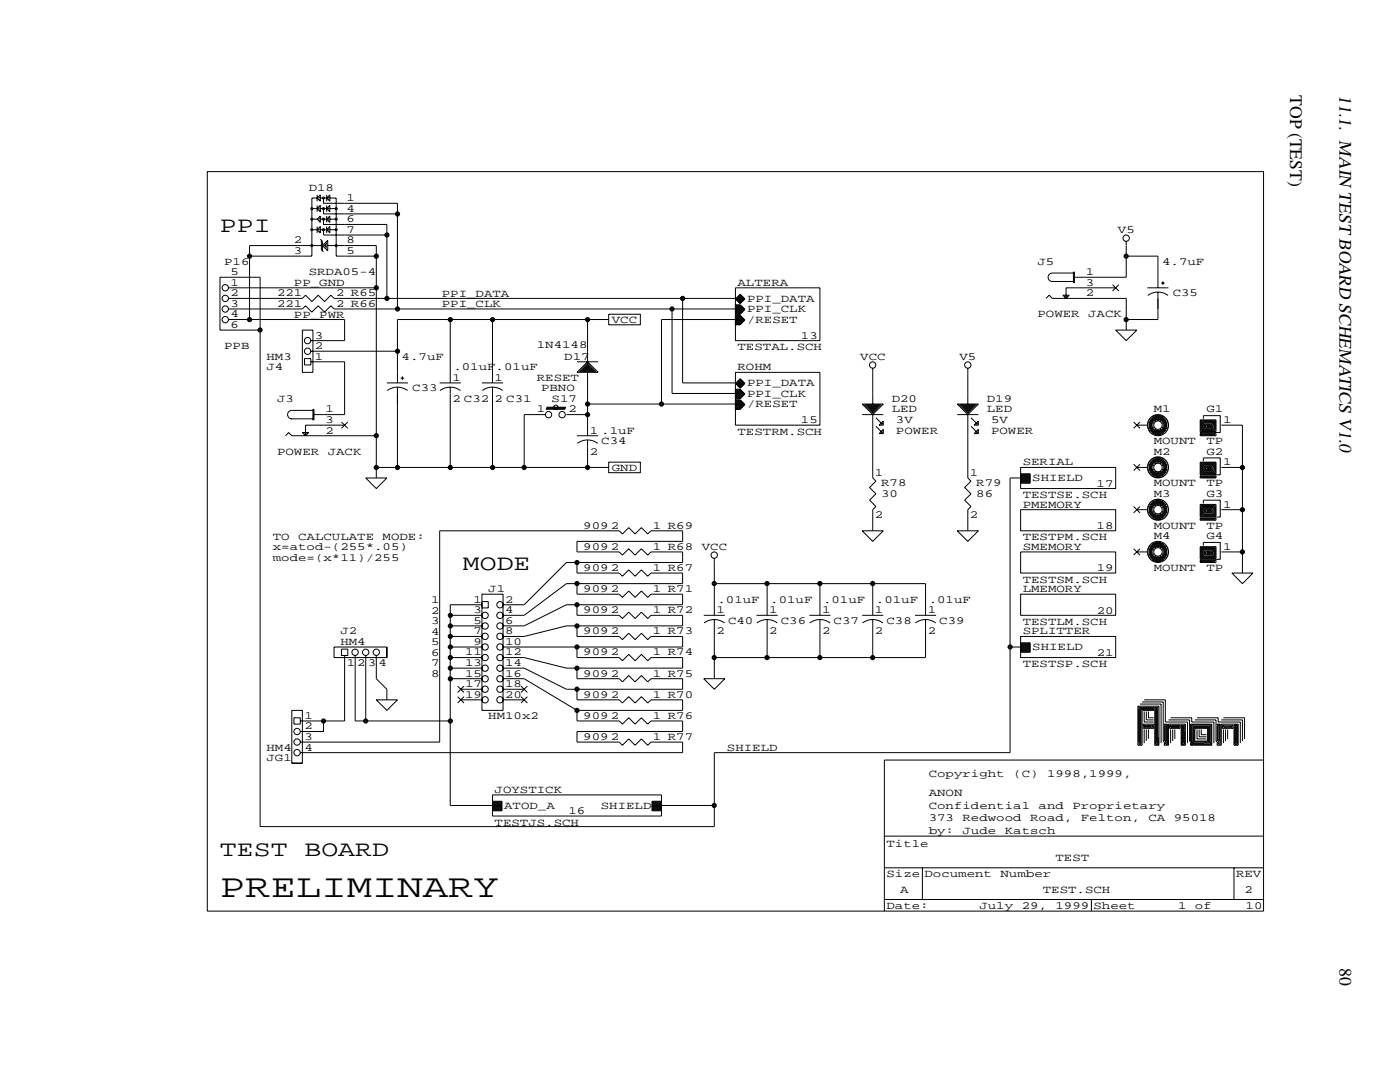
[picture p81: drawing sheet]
<svg xmlns="http://www.w3.org/2000/svg" width="279mm" height="216mm" viewBox="0 0 279 216" stroke-linecap="round" stroke-linejoin="round" font-family="sans-serif">
<defs><g id="words">
<text font-size="6.6" x="43.9" y="179">PRELIMINARY</text>
<g font-size="4.4">
<text x="43.9" y="46.4">PPI</text>
<text x="92.4" y="113.8">MODE</text>
<text x="43.9" y="170.7">TEST</text>
<text x="60.8" y="170.7">BOARD</text>
</g>
<text font-size="3.6" x="267.4" y="19" transform="rotate(90 267.4 19)">11.1. MAIN TEST BOARD SCHEMATICS V1.0</text>
<g font-size="3.5">
<text x="257.5" y="19.1" transform="rotate(90 257.5 19.1)">TOP (TEST)</text>
<text x="267.4" y="193.2" transform="rotate(90 267.4 193.2)">80</text>
</g>
<g font-size="2.2">
<text x="61.6" y="38">D18</text>
<text x="69.2" y="40.1">1</text>
<text x="69.2" y="42.3">4</text>
<text x="69.2" y="44.4">6</text>
<text x="69.2" y="46.5">7</text>
<text x="223.1" y="46.5">V5</text>
<text x="44.7" y="52.8">P16</text>
<text x="58.7" y="48.6">2</text>
<text x="58.7" y="50.7">3</text>
<text x="69.2" y="48.6">8</text>
<text x="69.2" y="50.7">5</text>
<text x="207.1" y="52.8">J5</text>
<text x="231.9" y="52.8">4.7uF</text>
<text x="46" y="54.9">5</text>
<text x="46" y="57">1</text>
<text x="46" y="59.1">2</text>
<text x="55.3" y="59.1">221</text>
<text x="58.7" y="57.1">PP_GND</text>
<text x="61.6" y="54.9">SRDA05-4</text>
<text x="67.1" y="59.1">2 R65</text>
<text x="88.2" y="59.2">PPI_DATA</text>
<text x="147.2" y="57">ALTERA</text>
<text x="216.7" y="54.9">1</text>
<text x="216.7" y="57">3</text>
<text x="216.7" y="59.1">2</text>
<text x="234" y="59.1">C35</text>
<text x="46" y="61.2">3</text>
<text x="46" y="63.3">4</text>
<text x="46" y="65.4">6</text>
<text x="55.3" y="61.2">221</text>
<text x="58.7" y="63.4">PP_PWR</text>
<text x="67.1" y="61.2">2 R66</text>
<text x="88.2" y="61.3">PPI_CLK</text>
<text x="122.1" y="64.4">VCC</text>
<text x="149.1" y="60.2">PPI_DATA</text>
<text x="149.1" y="62.3">PPI_CLK</text>
<text x="149.1" y="64.4">/RESET</text>
<text x="207.1" y="63.3">POWER</text>
<text x="217.2" y="63.3">JACK</text>
<text x="44.7" y="69.7">PPB</text>
<text x="53.2" y="71.8">HM3</text>
<text x="62.9" y="71.8">1</text>
<text x="62.9" y="69.7">2</text>
<text x="62.9" y="67.6">3</text>
<text x="80.2" y="71.8">4.7uF</text>
<text x="107.1" y="69.4">1N4148</text>
<text x="112.6" y="71.8">D17</text>
<text x="147.2" y="69.9">TESTAL.SCH</text>
<text x="159.8" y="67.6">13</text>
<text x="171.7" y="71.8">VCC</text>
<text x="191.5" y="71.8">V5</text>
<text x="53.2" y="73.9">J4</text>
<text x="90.3" y="76">1</text>
<text x="90.5" y="73.9">.01uF</text>
<text x="98.7" y="76">1</text>
<text x="98.9" y="73.9">.01uF</text>
<text x="107.1" y="76">RESET</text>
<text x="147.2" y="73.9">ROHM</text>
<text x="149.1" y="77">PPI_DATA</text>
<text x="55.3" y="80.2">J3</text>
<text x="65" y="82.3">1</text>
<text x="82.3" y="78.1">C33</text>
<text x="90.3" y="80.2">2 C32</text>
<text x="98.7" y="80.2">2 C31</text>
<text x="107.1" y="82.3">1</text>
<text x="108" y="78.1">PBNO</text>
<text x="110.1" y="80.2">S17</text>
<text x="113.4" y="82.3">2</text>
<text x="149.1" y="79.1">PPI_CLK</text>
<text x="149.1" y="81.3">/RESET</text>
<text x="178" y="80.2">D20</text>
<text x="178" y="82.3">LED</text>
<text x="196.9" y="80.2">D19</text>
<text x="196.9" y="82.3">LED</text>
<text x="230.2" y="82.3">M1</text>
<text x="240.8" y="82.3">G1</text>
<text x="65" y="84.4">3</text>
<text x="65" y="86.5">2</text>
<text x="117.7" y="86.5">1 .1uF</text>
<text x="120" y="88.6">C34</text>
<text x="147.2" y="86.7">TESTRM.SCH</text>
<text x="159.8" y="84.5">15</text>
<text x="178.8" y="86.6">POWER</text>
<text x="178.8" y="84.5">3V</text>
<text x="197.8" y="84.5">5V</text>
<text x="197.8" y="86.6">POWER</text>
<text x="230.2" y="88.6">MOUNT</text>
<text x="240.8" y="88.6">TP</text>
<text x="244.1" y="84.4">1</text>
<text x="55.3" y="90.7">POWER</text>
<text x="65.4" y="90.7">JACK</text>
<text x="117.7" y="90.7">2</text>
<text x="122.1" y="93.9">GND</text>
<text x="174.6" y="95">1</text>
<text x="193.6" y="95">1</text>
<text x="204.1" y="92.8">SERIAL</text>
<text x="230.2" y="90.7">M2</text>
<text x="240.8" y="90.7">G2</text>
<text x="244.1" y="92.8">1</text>
<text x="175.9" y="97.1">R78</text>
<text x="175.9" y="99.2">30</text>
<text x="194.8" y="97.1">R79</text>
<text x="194.8" y="99.2">86</text>
<text x="204.1" y="101.3">PMEMORY</text>
<text x="204.1" y="99.4">TESTSE.SCH</text>
<text x="206" y="96">SHIELD</text>
<text x="218.9" y="97.1">17</text>
<text x="230.2" y="97.1">MOUNT</text>
<text x="230.2" y="99.2">M3</text>
<text x="240.8" y="97.1">TP</text>
<text x="240.8" y="99.2">G3</text>
<text x="244.1" y="101.3">1</text>
<text x="54.4" y="107.7">TO</text>
<text x="59.5" y="107.7">CALCULATE</text>
<text x="76.4" y="107.7">MODE:</text>
<text x="116.4" y="105.5">909</text>
<text x="121.9" y="105.5">2</text>
<text x="130.3" y="105.5">1 R69</text>
<text x="174.6" y="103.4">2</text>
<text x="193.6" y="103.4">2</text>
<text x="204.1" y="107.8">TESTPM.SCH</text>
<text x="218.9" y="105.6">18</text>
<text x="230.2" y="105.5">MOUNT</text>
<text x="230.2" y="107.6">M4</text>
<text x="240.8" y="105.5">TP</text>
<text x="240.8" y="107.6">G4</text>
<text x="54.4" y="111.9">mode=(x*11)/255</text>
<text x="54.4" y="109.8">x=atod-(255*.05)</text>
<text x="116.4" y="113.9">909</text>
<text x="116.4" y="109.7">909</text>
<text x="121.9" y="113.9">2</text>
<text x="121.9" y="109.7">2</text>
<text x="130.3" y="113.9">1 R67</text>
<text x="130.3" y="109.7">1 R68</text>
<text x="140.1" y="109.7">VCC</text>
<text x="204.1" y="109.7">SMEMORY</text>
<text x="218.9" y="114">19</text>
<text x="230.2" y="113.9">MOUNT</text>
<text x="240.8" y="113.9">TP</text>
<text x="244.1" y="109.7">1</text>
<text x="97.4" y="118.1">J1</text>
<text x="116.4" y="118.1">909</text>
<text x="121.9" y="118.1">2</text>
<text x="130.3" y="118.1">1 R71</text>
<text x="204.1" y="116.2">TESTSM.SCH</text>
<text x="204.1" y="118.1">LMEMORY</text>
<text x="86.1" y="120.3">1</text>
<text x="86.1" y="122.4">2</text>
<text x="86.1" y="124.5">3</text>
<text x="94.5" y="120.3">1</text>
<text x="94.5" y="122.4">3</text>
<text x="94.5" y="124.5">5</text>
<text x="100.8" y="120.3">2</text>
<text x="100.8" y="122.4">4</text>
<text x="100.8" y="124.5">6</text>
<text x="116.4" y="122.4">909</text>
<text x="121.9" y="122.4">2</text>
<text x="130.3" y="122.4">1 R72</text>
<text x="143" y="122.4">1</text>
<text x="143.2" y="120.3">.01uF</text>
<text x="145.3" y="124.5">C40</text>
<text x="153.5" y="122.4">1</text>
<text x="153.7" y="120.3">.01uF</text>
<text x="155.8" y="124.5">C36</text>
<text x="164.1" y="122.4">1</text>
<text x="164.3" y="120.3">.01uF</text>
<text x="166.4" y="124.5">C37</text>
<text x="174.6" y="122.4">1</text>
<text x="174.8" y="120.3">.01uF</text>
<text x="176.9" y="124.5">C38</text>
<text x="185.1" y="122.4">1</text>
<text x="185.3" y="120.3">.01uF</text>
<text x="187.5" y="124.5">C39</text>
<text x="204.1" y="124.7">TESTLM.SCH</text>
<text x="218.9" y="122.4">20</text>
<text x="67.9" y="126.6">J2</text>
<text x="67.9" y="128.7">HM4</text>
<text x="86.1" y="126.6">4</text>
<text x="86.1" y="128.7">5</text>
<text x="86.1" y="130.9">6</text>
<text x="92.8" y="130.8">11</text>
<text x="94.5" y="126.6">7</text>
<text x="94.5" y="128.7">9</text>
<text x="100.8" y="126.6">8</text>
<text x="100.8" y="128.7">10</text>
<text x="100.8" y="130.8">12</text>
<text x="116.4" y="126.6">909</text>
<text x="116.4" y="130.8">909</text>
<text x="121.9" y="126.6">2</text>
<text x="121.9" y="130.8">2</text>
<text x="130.3" y="126.6">1 R73</text>
<text x="130.3" y="130.8">1 R74</text>
<text x="143" y="126.6">2</text>
<text x="153.5" y="126.6">2</text>
<text x="164.1" y="126.6">2</text>
<text x="174.6" y="126.6">2</text>
<text x="185.1" y="126.6">2</text>
<text x="204.1" y="126.6">SPLITTER</text>
<text x="206" y="129.7">SHIELD</text>
<text x="218.9" y="130.9">21</text>
<text x="69.2" y="132.9">1 2 3 4</text>
<text x="86.1" y="133">7</text>
<text x="86.1" y="135.1">8</text>
<text x="92.8" y="132.9">13</text>
<text x="92.8" y="135">15</text>
<text x="92.8" y="137.1">17</text>
<text x="100.8" y="132.9">14</text>
<text x="100.8" y="135">16</text>
<text x="100.8" y="137.1">18</text>
<text x="116.4" y="135">909</text>
<text x="121.9" y="135">2</text>
<text x="130.3" y="135">1 R75</text>
<text x="204.1" y="133.1">TESTSP.SCH</text>
<text x="60.7" y="143.4">1</text>
<text x="92.8" y="139.2">19</text>
<text x="97.4" y="143.4">HM10x2</text>
<text x="100.8" y="139.2">20</text>
<text x="116.4" y="139.2">909</text>
<text x="116.4" y="143.4">909</text>
<text x="121.9" y="139.2">2</text>
<text x="121.9" y="143.4">2</text>
<text x="130.3" y="139.2">1 R70</text>
<text x="130.3" y="143.4">1 R76</text>
<text x="53.2" y="149.8">HM4</text>
<text x="60.7" y="145.5">2</text>
<text x="60.7" y="147.7">3</text>
<text x="60.7" y="149.8">4</text>
<text x="116.4" y="147.7">909</text>
<text x="121.9" y="147.7">2</text>
<text x="130.3" y="147.7">1 R77</text>
<text x="145.1" y="149.8">SHIELD</text>
<text x="53.2" y="151.9">JG1</text>
<text x="185.3" y="155">Copyright</text>
<text x="202.2" y="155">(C)</text>
<text x="209" y="155">1998,1999,</text>
<text x="98.7" y="158.2">JOYSTICK</text>
<text x="100.6" y="161.4">ATOD_A</text>
<text x="119.9" y="161.4">SHIELD</text>
<text x="185.3" y="161.4">Confidential</text>
<text x="185.3" y="158.8">ANON</text>
<text x="207.3" y="161.4">and</text>
<text x="214" y="161.4">Proprietary</text>
<text x="98.7" y="164.7">TESTJS.SCH</text>
<text x="113.5" y="162.5">16</text>
<text x="185.3" y="166.4">by:</text>
<text x="185.3" y="163.9">373</text>
<text x="192.1" y="166.4">Jude</text>
<text x="192.1" y="163.9">Redwood</text>
<text x="200.5" y="166.4">Katsch</text>
<text x="205.6" y="163.9">Road,</text>
<text x="215.7" y="163.9">Felton,</text>
<text x="229.2" y="163.9">CA</text>
<text x="234.3" y="163.9">95018</text>
<text x="176.9" y="168.9">Title</text>
<text x="210.6" y="171.9">TEST</text>
<text x="176.9" y="175.1">Size Document</text>
<text x="179.7" y="178.2">A</text>
<text x="199.7" y="175.1">Number</text>
<text x="208.1" y="178.2">TEST.SCH</text>
<text x="246.7" y="175.1">REV</text>
<text x="248.4" y="178.2">2</text>
<text x="176.9" y="181.4">Date:</text>
<text x="195.5" y="181.4">July</text>
<text x="203.9" y="181.4">29,</text>
<text x="210.6" y="181.4">1999 Sheet</text>
<text x="235.1" y="181.4">1</text>
<text x="238.5" y="181.4">of</text>
<text x="248.6" y="181.4">10</text>
</g>
</g></defs>
<g fill="none" stroke="#000" stroke-width=".2">
<path d="M41.4 34.2h210.8v147.6h-210.8zM63.3 39.5h-1.1v11.6h-12.4M63.3 38.9v1.2M63.5 39.5h.2M63.7 39.3h.1M63.7 39.7h.1M63.9 39.5h1.3M63.9 38.9v1.2l-.6-.6zM64.6 39.5v1.1h14.7v21M65.2 38.9v1.2M65.4 39.5h.2M65.6 39.3h.1"/>
<path d="M65.6 39.7h.1M65.8 39.5h1.3v11.6h8M65.8 38.9v1.2l-.6-.6zM45.6 59.5h14.7l.7-.6 1.2 1.3 1.3-1.3 1.3 1.3 1.2-1.3 .7 .6h80.1M45.6 57.4h29.5M62.2 41.6h1.1M62.2 45.8h1.1M62.2 43.7h1.1M63.3 41v1.3M63.3 45.2v1.3M63.3 41.6l.6-.6v1.3zM63.3 43.7l.6-.6v1.3z"/>
<path d="M63.3 45.8l.6-.6v1.3zM63.5 41.6h.2M63.5 45.8h.2M63.5 43.7h.2M63.7 41.4h.1M63.7 41.8h.1M63.7 43.5h.1M63.7 43.9h.1M63.7 45.6h.1M63.7 46h.1M63.9 41.6h1.3M63.9 45.8h1.3"/>
<path d="M63.9 43.7h1.3M63.9 47.7l.4 .5v1.9M64.1 47.9v1.9l.5 .5M64.3 49h-14.5v14.8M64.6 41.6v1.1h14.7M64.6 43.7v1.1h12.6v14.7M64.6 45.8v1.1h12.6M64.6 49h.6M64.8 48.8h.4M64.8 49.2h.4M65 48.6h.2M65 49.4h.2"/>
<path d="M65.2 48.4h.1M65.2 49.6h.1M65.2 41v1.3M65.2 43.1v1.3M65.2 45.2v1.3M65.2 43.7l.6-.6v1.3zM65.4 41.6h.2M65.4 45.8h.2M65.4 43.7h.2M65.4 49h9.7v46.4M65.4 47.9v2.2l-1.1-1.1zM65.6 41.4h.1"/>
<path d="M65.6 41.8h.1M65.6 43.5h.1M65.6 43.9h.1M65.6 45.6h.1M65.6 46h.1M65.8 41v1.3l-.6-.7zM65.8 45.2v1.3l-.6-.7zM65.8 41.6h1.3M65.8 45.8h1.3M65.8 43.7h1.3M136.2 59.5v16.9h10.6M146.8 57.4h16.8v10.6h-16.8z"/>
<path d="M147.7 58.7l1 .9-1 1-.9-1zM147.9 58.8l-1 1M148 59l-.9 .9M148.2 59.1l-1 1M148.3 59.3l-.9 .9M148.5 59.4l-1 1M148.6 59.6l-.9 .9M208.7 59.5l.7-.6 .6 .6h14.8v6.4M209.8 56.2h4.4M212.1 58.9h1.3l-.6 .6zM212.5 59.1h.1M213 59.1h.1"/>
<path d="M214.2 54.5h-4.2a.84 .84 0 0 0-.8 .8 .84 .84 0 0 0 .8 .9M214.2 54.3h.2v2.1h-.2zM222 56.8l1.3 1.3M222.7 57.4h-9.9v2.1M223.3 56.8l-1.3 1.3M224.8 48.2v7.1h-10.4M224.8 51.1h6.3v6.3M229 57.4h4.2M229.1 59a3.4 3.4 0 0 1 4 0M231.1 58.3v5.5h-6.3M231.7 56.5h.7M232.1 56.1v.7"/>
<path d="M45.6 61.6h14.7l.7-.6 1.2 1.3 1.3-1.3 1.3 1.3 1.2-1.3 .7 .6h81.9M45.6 63.8h23.2v4.2h-6.8M51.9 65.9h-8v-10.6h8v109.6h90.7v-14.7h59v-54.8h4M60.3 65.9h2.2v8.4h-2.2zM60.8 71.6h1.2v1.2h-1.2zM62 72.2h6.8v10.5h-6.1M62 70.1h17.3M77.2 76.4h4.2M77.3 77.9a3.4 3.4 0 0 1 4 0M79.3 77.2v16.1M79.9 75.5h.8M80.3 75.1v.7"/>
<path d="M87.7 76.4h4.3M87.8 77.9a3.4 3.4 0 0 1 4.1 0M89.9 63.8v12.6M89.9 77.2v16.1M96.2 76.4h4.2M96.3 77.9a3.4 3.4 0 0 1 4 0M98.3 63.8v12.6M98.3 77.2v16.1M115.2 74.3l2.1-2.1 2.1 2.1zM115.2 72.2h4.2M115.6 74.1h3.3M115.8 73.9h2.9"/>
<path d="M116 73.7h2.5M116.2 73.5h2.1M116.4 73.2h1.7M116.6 73h1.3M116.8 72.8h.9M117 72.6h.5M117.3 72.4h.1M117.3 63.8v8.4M117.3 74.3v12.6M121.5 62.7h6.3v2.1h-6.3zM121.5 63.8h-42.2v12.6M134.1 61.6v16.9h14.5"/>
<path d="M146.8 74.3h16.8v10.5h-16.8zM146.8 60.8h.9l1 1M146.8 61h1.1M146.8 61.2h1.3M146.8 61.4h1.6M146.8 61.8h1.9M146.8 62h1.7M146.8 62.2h1.4M146.8 62.4h1.2M146.8 62.6h1M146.8 62.9h.9l1 1M146.8 63.1h1.1"/>
<path d="M146.8 63.3h1.3M146.8 63.5h1.6M146.8 63.9h1.9M146.8 64.1h1.7M146.8 64.3h1.4M146.8 64.5h1.2M146.8 64.7h1M146.8 76.5l.9-.9 1 .9-1 1zM146.8 77.7h.9l1 .9M146.8 77.9h1.1M146.8 78.1h1.3M146.8 78.3h1.6"/>
<path d="M146.8 78.6h1.9M146.8 78.8h1.7M146.8 79h1.4M146.8 79.3h1.2M146.8 79.5h1M146.8 79.8h.9l1 .9M146.8 80h1.1M147.9 75.7l-1 1M148 75.9l-.9 .9M148.2 76l-1 1M148.3 76.2l-.9 .9M148.5 76.3l-1 .9"/>
<path d="M148.6 63.8h-16.6v16.8M148.6 76.4l-.9 1M148.7 61.8l-1 .9h-.9M148.7 63.9l-1 .9h-.9M148.7 78.6l-1 1h-.9M174.2 73.5v7.1M193.1 73.5v7.1M222.7 65.9h4.2l-2.1 2.1zM57 86.9l.6-.6 .6 .6h16.9M58 83.6h4.5M60.3 86.3h1.3l-.6 .6zM60.8 86.5h.1"/>
<path d="M61.2 86.5h.1M62.5 81.9h-4.3a.84 .84 0 0 0-.8 .8 .84 .84 0 0 0 .8 .9M62.5 81.7h.2v2.1h-.2zM68.1 84.2l1.3 1.3M68.8 84.8h-7.8v2.1M69.4 84.2l-1.3 1.3M73 95.4h4.2l-2.1 2.1zM75.1 93.3h46.4M108.8 82.7h-4.2v10.6M109 81.3h3.8v.2h-3.8v.2h3.8M113 82.7h4.3M115.2 86.9h4.2"/>
<path d="M115.2 88.5a3.4 3.4 0 0 1 4.1 0M117.3 87.8v5.5M117.3 80.6h31.3M121.5 92.2h6.3v2.1h-6.3zM146.8 80.2h1.3M146.8 80.4h1.6M146.8 80.7h1.9M146.8 80.9h1.7M146.8 81.1h1.4M146.8 81.4h1.2M146.8 81.6h1M148.7 80.7l-1 1h-.9"/>
<path d="M172.1 80.6h4.2l-2.1 2.1zM172.1 82.7h4.2M172.5 80.8h3.4M172.7 81h2.9M172.9 81.3h2.5M173.1 81.5h2.1M173.3 81.7h1.7M173.5 81.9h1.3M173.8 82.1h.8M174 82.3h.4M174.2 82.5h.1M174.2 82.7v12.7l.6 .6-1.3 1.3 1.3 1.2-1.3 1.3 1.3 1.3-.6 .6v4.2"/>
<path d="M174.8 83.4l1.1 1M174.8 85l1.1 1.1M175.9 84.6h.2M175.9 86.3h.2M176.1 84.4h.1M176.1 86.1h.1M176.3 84v.8h-.9zM176.3 85.7v.8h-.9zM191 80.6h4.3l-2.2 2.1zM191 82.7h4.3M191.5 80.8h3.3M191.7 81h2.9"/>
<path d="M191.9 81.3h2.5M192.1 81.5h2.1M192.3 81.7h1.7M192.5 81.9h1.3M192.7 82.1h.9M192.9 82.3h.5M193.1 82.5h.1M193.1 82.7v12.7l.7 .6-1.3 1.3 1.3 1.2-1.3 1.3 1.3 1.3-.7 .6v4.2M193.8 83.4l1 1M193.8 85l1 1.1M194.4 84.8l.9-.8v.8zM194.4 86.5l.9-.8v.8z"/>
<path d="M194.8 84.6h.2M194.8 86.3h.2M195 84.4h.1M195 86.1h.1M203.7 93.3h19v4.2h-19zM203.7 94.5h1.9v1.9h-1.9M203.7 94.7h1.9M203.7 95h1.9M203.7 95.2h1.9M203.7 95.6h1.9M203.7 95.8h1.9M203.7 96h1.9"/>
<path d="M203.7 96.2h1.9M226.2 84.2l1.3 1.3M226.2 92.6l1.3 1.3M226.9 84.8h2.1M226.9 93.3h2.1M227.5 84.2l-1.3 1.3M227.5 92.6l-1.3 1.3M229.2 84.2h1M229.2 84.4h1M229.2 84.6h.8M229.2 84.8h.8M229.2 85h.8"/>
<path d="M229.2 85.3h1M229.2 85.5h1M229.2 93.3h.8M229.2 92.6h1M229.2 92.8h1M229.2 93.1h.8M229.2 93.5h.8M229.2 93.7h1M229.2 93.9h1M229.4 83.8h3.4M229.4 84h1.3M229.4 85.7h1.3"/>
<path d="M229.4 85.9h3.4M229.4 92.2h3.4M229.4 94.3h3.4M229.4 92.4h1.3M229.4 94.1h1.3M229.6 83.6h3M229.6 86.1h3M229.6 94.5h3M229.6 92h3M229.8 83.4h2.6M229.8 86.3h2.6M229.8 94.7h2.6"/>
<path d="M229.8 91.8h2.6M230 83.2h2.1M230 86.5h2.1M230 95h2.1M230 91.6h2.1M230.5 82.9h1.2M230.5 86.7h1.2M230.5 95.2h1.2M230.5 91.4h1.2M230.5 99.8h1.2M231.5 84h1.3M231.5 85.7h1.3"/>
<path d="M231.5 92.4h1.3M231.5 94.1h1.3M231.9 84.2h1.1M231.9 84.4h1.1M231.9 85.3h1.1M231.9 85.5h1.1M231.9 92.6h1.1M231.9 92.8h1.1M231.9 93.7h1.1M231.9 93.9h1.1M232.1 84.6h.9M232.1 84.8h.9"/>
<path d="M232.1 85h.9M232.1 93.3h.9M232.1 93.1h.9M232.1 93.5h.9M239.5 86.5h3.2v.4h-3.2zM239.5 86.5l.2 .2h2.8M239.5 95h3.2v.4h-3.2zM239.5 95l.2 .2h2.8M240.2 83.6v-.7h3.3v3.4h-4v-2.5h3.2v2.3h-3v-2.1h2.8v1.9h-2.6v-1.7h2.4v1.5h-2.1v-1.3h1.9v1.1h-1.7v-.9h1.4v.7h-1.2v-.5h1v.2h-.8M240.2 92v-.6h3.3v3.3h-4v-2.5h3.2v2.3h-3v-2.1h2.8v1.9h-2.6v-1.7h2.4v1.5h-2.1v-1.3h1.9v1.1h-1.7v-.8h1.4v.6h-1.2v-.4h1v.2h-.8M243.7 84.8h4.3v29.5M243.7 93.3h4.3"/>
<path d="M96.2 118.6h4.2v23.2h-4.2zM115.2 112.2v2.1h8.4l.6 .7 1.3-1.3 1.2 1.3 1.3-1.3 1.3 1.3 .6-.7h6.3v2.2h-23.2l-8.4 6.3h-4.2M115.2 116.5v2.1h8.4l.6 .6 1.3-1.3 1.2 1.3 1.3-1.3 1.3 1.3 .6-.6h6.3v2.1h-23.2l-8.4 4.2h-4.2M142.6 116.5h42.1v6.3M142.6 111.4v11.4M153.1 116.5v6.3M163.6 116.5v6.3M172.1 105.9h4.2l-2.1 2.1zM174.2 116.5v6.3M191 105.9h4.3l-2.2 2.1zM203.7 101.7h19v4.2h-19zM203.7 110.1h19v4.2h-19z"/>
<path d="M203.7 118.6h19v4.2h-19zM226.2 101.1l1.3 1.2M226.2 109.5l1.3 1.3M226.9 101.7h2.1M226.9 110.1h2.1M227.5 101.1l-1.3 1.2M227.5 109.5l-1.3 1.3M229.2 101.7h.8M229.2 101.1h1M229.2 101.3h1M229.2 101.5h.8M229.2 101.9h.8"/>
<path d="M229.2 102.1h1M229.2 102.3h1M229.2 109.5h1M229.2 109.7h1M229.2 109.9h.8M229.2 110.1h.8M229.2 110.3h.8M229.2 110.6h1M229.2 110.8h1M229.4 100.6h3.4M229.4 100.9h1.3M229.4 102.5h1.3"/>
<path d="M229.4 102.8h3.4M229.4 109.1h3.4M229.4 109.3h1.3M229.4 111h1.3M229.4 111.2h3.4M229.6 100.4h3M229.6 103h3M229.6 108.9h3M229.6 111.4h3M229.8 100.2h2.6M229.8 103.2h2.6M229.8 108.7h2.6"/>
<path d="M229.8 111.6h2.6M230 100h2.1M230 103.4h2.1M230 108.4h2.1M230 111.8h2.1M230.5 103.6h1.2M230.5 108.2h1.2M230.5 112h1.2M231.5 100.9h1.3M231.5 102.5h1.3M231.5 109.3h1.3M231.5 111h1.3"/>
<path d="M231.9 101.1h1.1M231.9 101.3h1.1M231.9 102.1h1.1M231.9 102.3h1.1M231.9 109.5h1.1M231.9 109.7h1.1M231.9 110.6h1.1M231.9 110.8h1.1M232.1 101.7h.9M232.1 101.5h.9M232.1 101.9h.9M232.1 109.9h.9"/>
<path d="M232.1 110.1h.9M232.1 110.3h.9M239.5 103.4h3.2v.4h-3.2zM239.5 111.8h3.2v.4h-3.2zM239.5 103.4l.2 .2h2.8M239.5 111.8l.2 .2h2.8M240.2 100.4v-.6h3.3v3.4h-4v-2.6h3.2v2.4h-3v-2.1h2.8v1.9h-2.6v-1.7h2.4v1.4h-2.1v-1.2h1.9v1h-1.7v-.8h1.4v.6h-1.2v-.4h1v.2h-.8M240.2 108.9v-.7h3.3v3.4h-4v-2.5h3.2v2.3h-3v-2.1h2.8v1.9h-2.6v-1.7h2.4v1.5h-2.1v-1.3h1.9v1.1h-1.7v-.9h1.4v.7h-1.2v-.5h1v.2h-.8M243.7 101.7h4.3M243.7 110.1h4.3M245.8 114.3h4.3l-2.1 2.2zM66.7 129.1h10.5v2.1h-10.5z"/>
<path d="M68.1 129.5h1.3v1.3h-1.3zM68.8 130.8v13.1h-8.9M70.9 130.8v13.1h19M73 130.8v13.1M75.1 130.8v4.6l2.1 2.1v2.1M75.1 139.6h4.2l-2.1 2.2zM89.9 122.8h6.3M89.9 129.1h6.3M89.9 131.2h6.3M89.9 135.4h6.3M89.9 127h6.3M89.9 124.9h6.3"/>
<path d="M89.9 133.3h6.3M91.3 136.9l1.3 1.3M91.3 139l1.3 1.3M92 139.6h4.2M92 137.5h4.2M92.6 136.9l-1.3 1.3M92.6 139l-1.3 1.3M96.2 120.7h-6.3v40h10.3M96.2 120h1.2v1.3h-1.2M100.4 133.3h4.2l8.4 4.2h23.2v-2.1h-6.3l-.6 .7-1.3-1.3-1.3 1.3-1.2-1.3-1.3 1.3-.6-.7h-8.4v-2.1M100.4 120.7h4.2l8.4-8.5h23.2v-2.1h-6.3l-.6 .7-1.3-1.3-1.3 1.3-1.2-1.3-1.3 1.3-.6-.7h-8.4v-2.1h21v-2.1h-6.3l-.6 .6-1.3-1.2-1.3 1.2-1.2-1.2-1.3 1.2-.6-.6h-35.9v42.2h-27.8M100.4 139.6h4.2"/>
<path d="M100.4 135.4h4.2l10.6 6.4M100.4 137.5h4.2M104 136.9l1.2 1.3M104 139l1.2 1.3M105.2 139l-1.2 1.3M105.2 136.9l-1.2 1.3M115.2 124.9v2.1h8.4l.6 .6 1.3-1.2 1.2 1.2 1.3-1.2 1.3 1.2 .6-.6h6.3v2.1h-35.8M115.2 120.7v2.1h8.4l.6 .6 1.3-1.3 1.2 1.3 1.3-1.3 1.3 1.3 .6-.6h6.3v2.1h-23.2l-8.4 2.1h-4.2M115.2 137.5v2.1h8.4l.6 .7 1.3-1.3 1.2 1.3 1.3-1.3 1.3 1.3 .6-.7h6.3v2.2h-21M115.2 129.1v2.1h8.4l.6 .6 1.3-1.2 1.2 1.2 1.3-1.2 1.3 1.2 .6-.6h6.3v2.1h-23.2l-8.4-2.1h-4.2M140.4 135.4h4.3l-2.1 2.1zM140.4 122.8h4.3"/>
<path d="M140.5 124.3a3.4 3.4 0 0 1 4.1 0M142.6 123.6v11.8M151 122.8h4.2M151.1 124.3a3.4 3.4 0 0 1 4 0M153.1 123.6v7.6M161.5 122.8h4.2M161.6 124.3a3.4 3.4 0 0 1 4.1 0M163.6 123.6v7.6M172.1 122.8h4.2M172.1 124.3a3.4 3.4 0 0 1 4.1 0M174.2 123.6v7.6M182.6 122.8h4.2"/>
<path d="M182.7 124.3a3.4 3.4 0 0 1 4 0M184.7 123.6v7.6h-42.1M201.6 129.1h4M203.7 127h19v4.2h-19zM203.7 128.3h1.9v1.9h-1.9M203.7 129.5h1.9M203.7 128.5h1.9M203.7 128.7h1.9M203.7 128.9h1.9M203.7 129.3h1.9M203.7 129.7h1.9M203.7 129.9h1.9"/>
<path d="M228.3 139.6h4.3v4.5h4.4v4.2M58.2 141.8h2.1v10.5h-2.1zM58.7 143.2h1.2v1.3h-1.2zM64.6 143.9v2.1h-4.7M98.3 158.6h33.7v4.2h-33.7zM98.3 159.9h1.9v1.9h-1.9M115.2 141.8v2.1h8.4l.6 .6 1.3-1.3 1.2 1.3 1.3-1.3 1.3 1.3 .6-.6h6.3v2.1h-21v2.1h8.4l.6 .6 1.3-1.3 1.2 1.3 1.3-1.3 1.3 1.3 .6-.6h6.3v2.1h-76.3M132 159.9h-1.9v1.9h1.9M227.1 140.9h4.2v7.8h-.8v-7.6h.6v7.4h-.4v-7.2h.2v7M227.1 140.9l.8 .9v6.9h-.8zM227.5 141.1h2.7v.7h-2.1zM227.5 141.1l-.2 .2v7.2h.4v-6.7l-.2-.3v6.8"/>
<path d="M227.5 140.5h4.2v7.8M227.9 140.1h4.2v7.8l.9 .8h.2v-4.2h3.4v4.2h-.9v-4h.7v3.8h-.5v-3.6h.2v3.4M227.9 141.3h2.1v.2h-1.9zM228.1 144.5h2.1v.8h-2.1zM228.1 144.5l.7 .6h1.2v-.4h-1.4l-.3 .4 .5-.2h1M228.3 142v2.1h1.9M228.3 145.5v2.8M228.8 142v1.6h1.4M228.8 145.5v2.4M229.2 142v1.2h1M229.2 145.5v1.9M232.4 144.5h.6v4l-.2 .2h-.4v-.4l.4-.4v-3.2h-.4z"/>
<path d="M232.4 147.9v-3h.2v3l.2 .2-.2 .4M233.2 143.6h4.2v4.3l.9 .8h3.5v-4.2h-4.2v3.4l.7 .6h3.3v-3.8h-3.8v3.2l.5 .4h3.1v-3.4h-3.4v3l.3 .2h2.9v-3h-2.9v2.8h2.7v-2.6h-2.5v2.4M233.4 144.7h2.1v.6h-2.1zM233.4 144.7l.4 .4h1.5v-.2h-1.5l-.2 .2M233.6 143.2h4.2v.9h4.5v4.2M233.6 145.5v2.8M234 145.5v2.4M234.5 145.5v1.9M237.6 148.3l.4 .4h-.4zM238.5 143.6h4.2v4.3l.8 .8h.2v-4.2h3.4v4.2h-.8v-4h.6v3.8h-.4v-3.6h.2v3.4M238.9 143.2h4.2v.9h4.4v4.2M238.9 145.5v1.9h1.9"/>
<path d="M239.3 145.5v1.5h1.5M239.7 145.5v1.1h1.1M242.9 144.5h.6v4l-.2 .2h-.4v-.4l.4-.4v-3.2h-.4zM242.9 147.9v-3h.2v3l.2 .2-.2 .4M243.7 143.6h4.3v4.3M243.9 144.7h2.2v.6h-2.2zM243.9 144.7l.5 .4h1.4v-.2h-1.4l-.2 .2M244.2 143.2h4.2v4.2M244.2 145.5v2.8M244.6 145.5v2.4M245 145.5v1.9M252.2 151.7h-75.7v30.1"/>
<path d="M98.3 160.1h1.9M98.3 160.3h1.9M98.3 160.5h1.9M98.3 160.9h1.9M98.3 161.1h1.9M98.3 161.4h1.9M98.3 161.6h1.9M130.1 160.1h1.9M130.1 160.3h1.9M130.1 160.5h1.9M130.1 160.7h12.5M130.1 160.9h1.9"/>
<path d="M130.1 161.1h1.9M130.1 161.4h1.9M130.1 161.6h1.9M176.5 179.5h75.7M176.5 173.2h75.7M176.5 166.8h75.7M184.1 173.2v6.3M217.8 179.5v2.3M246.3 173.2v6.3"/>
<circle cx="64.6" cy="39.5" r=".21"/>
<circle cx="45" cy="57.4" r=".63"/>
<circle cx="45" cy="59.5" r=".63"/>
<circle cx="49.8" cy="51.1" r=".21"/>
<circle cx="49.8" cy="51.1" r=".42"/>
<circle cx="62.2" cy="43.7" r=".21"/>
<circle cx="62.2" cy="41.6" r=".21"/>
<circle cx="62.2" cy="49" r=".21"/>
<circle cx="62.2" cy="45.8" r=".21"/>
<circle cx="64.6" cy="43.7" r=".21"/>
<circle cx="64.6" cy="41.6" r=".21"/>
<circle cx="64.6" cy="45.8" r=".21"/>
<circle cx="67.1" cy="41.6" r=".21"/>
<circle cx="67.1" cy="43.7" r=".21"/>
<circle cx="67.1" cy="45.8" r=".21"/>
<circle cx="67.1" cy="49" r=".21"/>
<circle cx="75.1" cy="57.4" r=".42"/>
<circle cx="75.1" cy="51.1" r=".42"/>
<circle cx="75.1" cy="57.4" r=".21"/>
<circle cx="75.1" cy="51.1" r=".21"/>
<circle cx="77.2" cy="59.5" r=".42"/>
<circle cx="77.2" cy="46.9" r=".42"/>
<circle cx="77.2" cy="59.5" r=".21"/>
<circle cx="77.2" cy="46.9" r=".21"/>
<circle cx="79.3" cy="42.7" r=".42"/>
<circle cx="79.3" cy="42.7" r=".21"/>
<circle cx="136.2" cy="59.5" r=".42"/>
<circle cx="136.2" cy="59.5" r=".21"/>
<circle cx="224.7" cy="51.1" r=".42"/>
<circle cx="224.7" cy="47.5" r=".63"/>
<circle cx="224.7" cy="51.1" r=".21"/>
<circle cx="45" cy="63.8" r=".63"/>
<circle cx="45" cy="61.7" r=".63"/>
<circle cx="49.8" cy="63.8" r=".21"/>
<circle cx="49.8" cy="63.8" r=".42"/>
<circle cx="51.9" cy="65.8" r=".42"/>
<circle cx="51.9" cy="65.8" r=".21"/>
<circle cx="61.4" cy="70.1" r=".63"/>
<circle cx="61.4" cy="68" r=".63"/>
<circle cx="79.3" cy="61.7" r=".42"/>
<circle cx="79.3" cy="70.1" r=".42"/>
<circle cx="79.3" cy="70.1" r=".21"/>
<circle cx="79.3" cy="61.7" r=".21"/>
<circle cx="89.9" cy="63.8" r=".42"/>
<circle cx="89.9" cy="63.8" r=".21"/>
<circle cx="98.3" cy="63.8" r=".42"/>
<circle cx="98.3" cy="63.8" r=".21"/>
<circle cx="117.3" cy="63.8" r=".42"/>
<circle cx="117.3" cy="63.8" r=".21"/>
<circle cx="134.1" cy="61.7" r=".42"/>
<circle cx="134.1" cy="61.7" r=".21"/>
<circle cx="174.2" cy="72.8" r=".63"/>
<circle cx="193.1" cy="72.8" r=".63"/>
<circle cx="224.7" cy="63.8" r=".42"/>
<circle cx="224.7" cy="63.8" r=".21"/>
<circle cx="75.1" cy="86.9" r=".42"/>
<circle cx="75.1" cy="93.3" r=".42"/>
<circle cx="75.1" cy="93.3" r=".21"/>
<circle cx="75.1" cy="86.9" r=".21"/>
<circle cx="79.3" cy="93.3" r=".42"/>
<circle cx="79.3" cy="93.3" r=".21"/>
<circle cx="89.9" cy="93.3" r=".42"/>
<circle cx="89.9" cy="93.3" r=".21"/>
<circle cx="98.3" cy="93.3" r=".42"/>
<circle cx="98.3" cy="93.3" r=".21"/>
<circle cx="104.6" cy="93.3" r=".42"/>
<circle cx="104.6" cy="93.3" r=".21"/>
<circle cx="109.5" cy="82.7" r=".63"/>
<circle cx="110.9" cy="81.3" r=".42"/>
<circle cx="112.2" cy="82.7" r=".63"/>
<circle cx="117.3" cy="82.7" r=".42"/>
<circle cx="117.3" cy="80.6" r=".42"/>
<circle cx="117.3" cy="93.3" r=".42"/>
<circle cx="117.3" cy="93.3" r=".21"/>
<circle cx="117.3" cy="80.6" r=".21"/>
<circle cx="117.3" cy="82.7" r=".21"/>
<circle cx="132" cy="80.6" r=".21"/>
<circle cx="132" cy="80.6" r=".42"/>
<circle cx="231.1" cy="84.8" r="2.11"/>
<circle cx="231.1" cy="93.3" r="2.11"/>
<circle cx="231.1" cy="93.3" r=".84"/>
<circle cx="231.1" cy="84.8" r=".84"/>
<circle cx="247.9" cy="93.3" r=".42"/>
<circle cx="247.9" cy="93.3" r=".21"/>
<circle cx="115.1" cy="112.2" r=".42"/>
<circle cx="115.1" cy="116.4" r=".42"/>
<circle cx="115.1" cy="112.2" r=".21"/>
<circle cx="115.1" cy="116.4" r=".21"/>
<circle cx="142.5" cy="116.4" r=".42"/>
<circle cx="142.5" cy="116.4" r=".21"/>
<circle cx="142.5" cy="110.8" r=".63"/>
<circle cx="153.1" cy="116.4" r=".42"/>
<circle cx="153.1" cy="116.4" r=".21"/>
<circle cx="163.6" cy="116.4" r=".42"/>
<circle cx="163.6" cy="116.4" r=".21"/>
<circle cx="174.2" cy="116.4" r=".42"/>
<circle cx="174.2" cy="116.4" r=".21"/>
<circle cx="231.1" cy="110.1" r="2.11"/>
<circle cx="231.1" cy="101.7" r="2.11"/>
<circle cx="231.1" cy="110.1" r=".84"/>
<circle cx="231.1" cy="101.7" r=".84"/>
<circle cx="247.9" cy="110.1" r=".42"/>
<circle cx="247.9" cy="101.7" r=".42"/>
<circle cx="247.9" cy="110.1" r=".21"/>
<circle cx="247.9" cy="101.7" r=".21"/>
<circle cx="70.9" cy="130.2" r=".63"/>
<circle cx="73" cy="130.2" r=".63"/>
<circle cx="75.1" cy="130.2" r=".63"/>
<circle cx="89.9" cy="129.1" r=".42"/>
<circle cx="89.9" cy="124.9" r=".42"/>
<circle cx="89.9" cy="131.2" r=".42"/>
<circle cx="89.9" cy="133.3" r=".42"/>
<circle cx="89.9" cy="122.8" r=".42"/>
<circle cx="89.9" cy="127" r=".42"/>
<circle cx="89.9" cy="135.4" r=".42"/>
<circle cx="89.9" cy="122.8" r=".21"/>
<circle cx="89.9" cy="124.9" r=".21"/>
<circle cx="89.9" cy="127" r=".21"/>
<circle cx="89.9" cy="131.2" r=".21"/>
<circle cx="89.9" cy="129.1" r=".21"/>
<circle cx="89.9" cy="135.4" r=".21"/>
<circle cx="89.9" cy="133.3" r=".21"/>
<circle cx="96.8" cy="127" r=".63"/>
<circle cx="96.8" cy="133.3" r=".63"/>
<circle cx="96.8" cy="137.5" r=".63"/>
<circle cx="96.8" cy="135.4" r=".63"/>
<circle cx="96.8" cy="131.2" r=".63"/>
<circle cx="96.8" cy="129.1" r=".63"/>
<circle cx="96.8" cy="139.6" r=".63"/>
<circle cx="96.8" cy="124.9" r=".63"/>
<circle cx="96.8" cy="122.8" r=".63"/>
<circle cx="99.8" cy="139.6" r=".63"/>
<circle cx="99.8" cy="133.3" r=".63"/>
<circle cx="99.8" cy="127" r=".63"/>
<circle cx="99.8" cy="137.5" r=".63"/>
<circle cx="99.8" cy="131.2" r=".63"/>
<circle cx="99.8" cy="129.1" r=".63"/>
<circle cx="99.8" cy="135.4" r=".63"/>
<circle cx="99.8" cy="124.9" r=".63"/>
<circle cx="99.8" cy="122.8" r=".63"/>
<circle cx="99.8" cy="120.7" r=".63"/>
<circle cx="115.1" cy="133.3" r=".42"/>
<circle cx="115.1" cy="129.1" r=".42"/>
<circle cx="115.1" cy="120.7" r=".42"/>
<circle cx="115.1" cy="124.9" r=".42"/>
<circle cx="115.1" cy="137.5" r=".42"/>
<circle cx="115.1" cy="137.5" r=".21"/>
<circle cx="115.1" cy="124.9" r=".21"/>
<circle cx="115.1" cy="120.7" r=".21"/>
<circle cx="115.1" cy="133.3" r=".21"/>
<circle cx="115.1" cy="129.1" r=".21"/>
<circle cx="142.5" cy="131.2" r=".42"/>
<circle cx="142.5" cy="131.2" r=".21"/>
<circle cx="153.1" cy="131.2" r=".42"/>
<circle cx="153.1" cy="131.2" r=".21"/>
<circle cx="163.6" cy="131.2" r=".42"/>
<circle cx="163.6" cy="131.2" r=".21"/>
<circle cx="174.2" cy="131.2" r=".42"/>
<circle cx="174.2" cy="131.2" r=".21"/>
<circle cx="201.6" cy="129.1" r=".42"/>
<circle cx="201.6" cy="129.1" r=".21"/>
<circle cx="59.3" cy="150.2" r=".63"/>
<circle cx="59.3" cy="148.1" r=".63"/>
<circle cx="59.3" cy="146" r=".63"/>
<circle cx="64.6" cy="143.9" r=".42"/>
<circle cx="64.6" cy="143.9" r=".21"/>
<circle cx="73" cy="143.9" r=".42"/>
<circle cx="73" cy="143.9" r=".21"/>
<circle cx="89.9" cy="143.9" r=".42"/>
<circle cx="89.9" cy="143.9" r=".21"/>
<circle cx="115.1" cy="141.8" r=".42"/>
<circle cx="115.1" cy="141.8" r=".21"/>
<circle cx="142.5" cy="160.7" r=".42"/>
<circle cx="142.5" cy="160.7" r=".21"/>
</g>
<use href="#words"/>
</svg>
